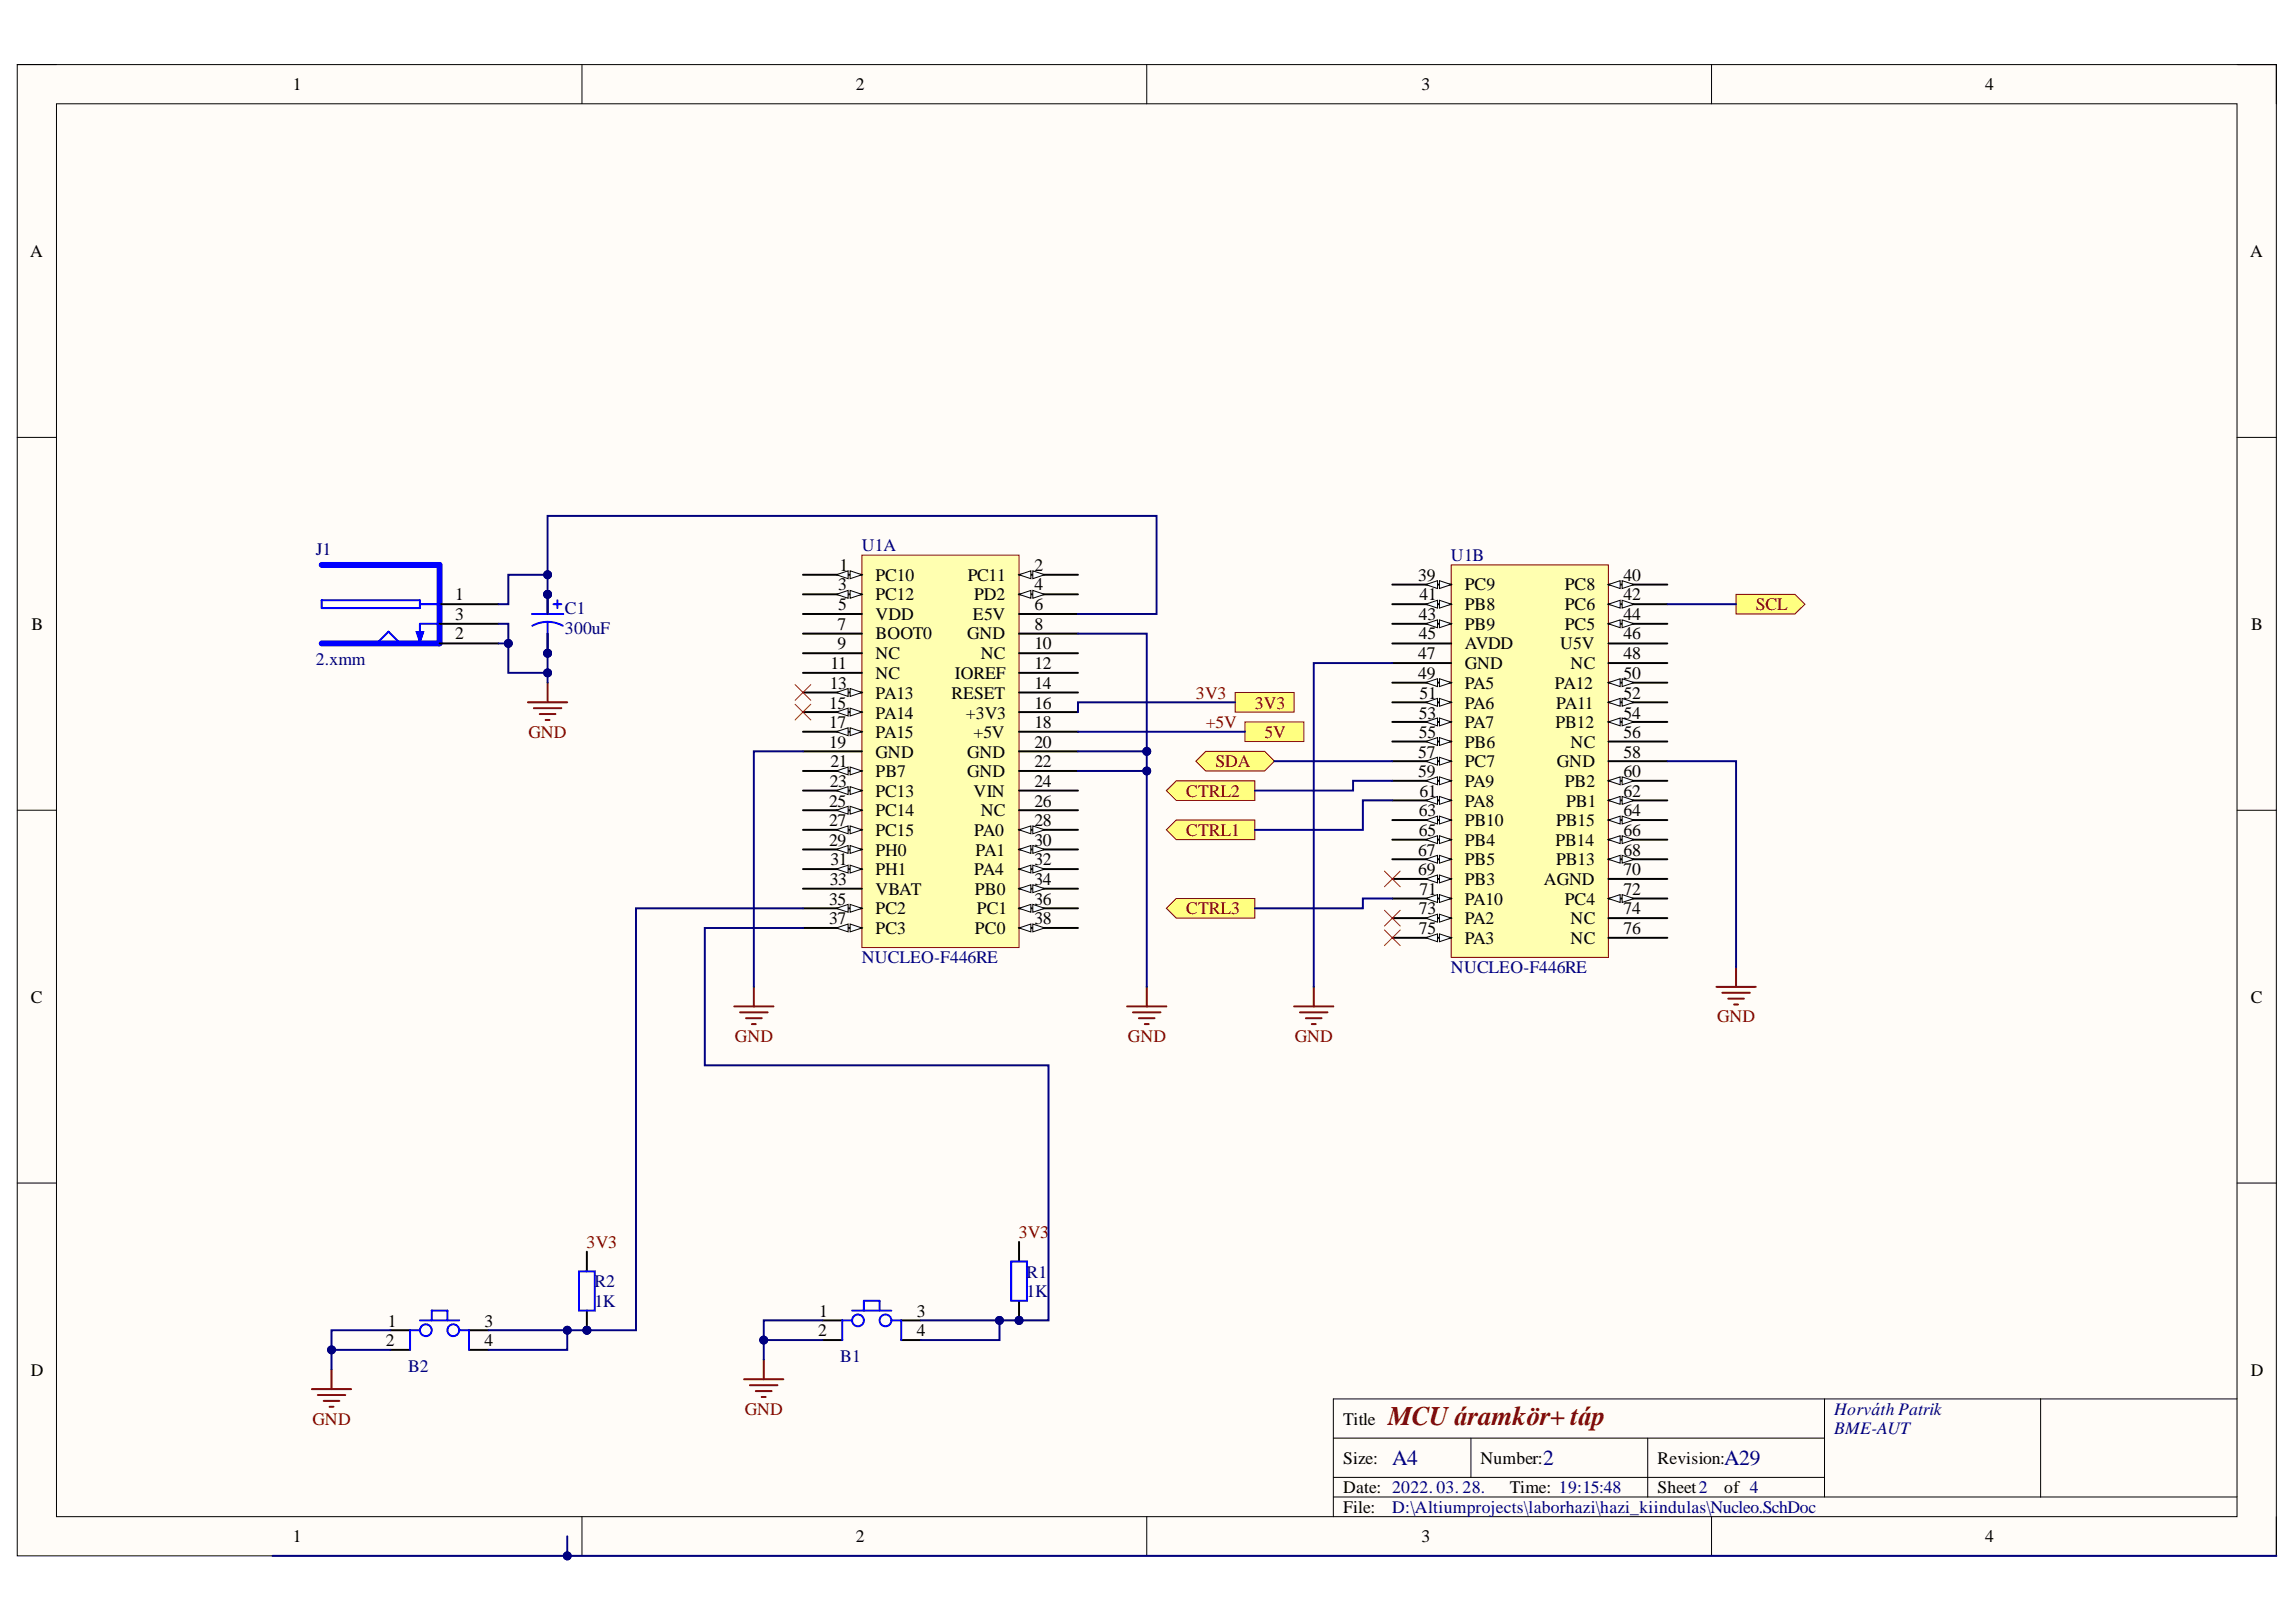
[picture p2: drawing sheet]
<svg xmlns="http://www.w3.org/2000/svg" width="297mm" height="210mm" viewBox="0 0 297 210" stroke-linecap="round" stroke-linejoin="round" font-family="sans-serif">
<defs><g id="words">
<text font-size="3.5" fill="#800000" x="179.6" y="184.4">MCU áramkör+ táp</text>
<g font-size="2.8" fill="#000080">
<text x="180.1" y="189.6">A4</text>
<text x="199.6" y="189.6">2</text>
<text x="223.1" y="189.6">A29</text>
</g>
<g font-size="2.3">
<text x="37.9" y="11.7">1</text>
<text x="110.7" y="11.7">2</text>
<text x="183.9" y="11.7">3</text>
<text x="256.8" y="11.7">4</text>
<text x="3.9" y="33.3">A</text>
<text x="291.1" y="33.3">A</text>
<text x="58.9" y="77.7">1</text>
<text x="108.5" y="76.4">3</text>
<text x="108.6" y="73.9">1</text>
<text x="113.3" y="75.1">PC10</text>
<text x="113.3" y="77.7">PC12</text>
<text x="125.2" y="75.1">PC11</text>
<text x="126" y="77.7">PD2</text>
<text x="133.8" y="73.9">2</text>
<text x="133.8" y="76.4">4</text>
<text x="183.5" y="75.1">39</text>
<text x="183.7" y="77.7">41</text>
<text x="189.5" y="76.4">PC9</text>
<text x="202.4" y="76.4">PC8</text>
<text x="210" y="75.1">40</text>
<text x="210" y="77.7">42</text>
<text x="4.1" y="81.5">B</text>
<text x="58.9" y="80.2">3</text>
<text x="58.9" y="82.8">2</text>
<text x="108.4" y="81.5">7</text>
<text x="108.5" y="78.9">5</text>
<text x="113.3" y="80.2">VDD</text>
<text x="113.3" y="82.8">BOOT0</text>
<text x="125.1" y="82.8">GND</text>
<text x="125.9" y="80.2">E5V</text>
<text x="133.8" y="78.9">6</text>
<text x="133.8" y="81.5">8</text>
<text x="183.6" y="80.2">43</text>
<text x="183.6" y="82.8">45</text>
<text x="189.5" y="78.9">PB8</text>
<text x="189.5" y="81.5">PB9</text>
<text x="202.4" y="78.9">PC6</text>
<text x="202.4" y="81.5">PC5</text>
<text x="210" y="80.2">44</text>
<text x="210" y="82.8">46</text>
<text x="291.3" y="81.5">B</text>
<text x="107.4" y="89.2">13</text>
<text x="107.4" y="86.6">11</text>
<text x="108.4" y="84">9</text>
<text x="113.3" y="85.3">NC</text>
<text x="113.3" y="87.8">NC</text>
<text x="123.5" y="87.8">IOREF</text>
<text x="126.9" y="85.3">NC</text>
<text x="133.8" y="84">10</text>
<text x="133.8" y="86.6">12</text>
<text x="133.8" y="89.2">14</text>
<text x="183.5" y="85.3">47</text>
<text x="183.5" y="87.8">49</text>
<text x="189.5" y="84">AVDD</text>
<text x="189.5" y="86.6">GND</text>
<text x="189.5" y="89.2">PA5</text>
<text x="201.2" y="89.2">PA12</text>
<text x="201.8" y="84">U5V</text>
<text x="203.2" y="86.6">NC</text>
<text x="210" y="85.3">48</text>
<text x="210" y="87.8">50</text>
<text x="107.3" y="91.7">15</text>
<text x="107.3" y="94.2">17</text>
<text x="113.3" y="90.4">PA13</text>
<text x="113.3" y="93">PA14</text>
<text x="113.3" y="95.5">PA15</text>
<text x="123.1" y="90.4">RESET</text>
<text x="124.9" y="93">+3V3</text>
<text x="126" y="95.5">+5V</text>
<text x="133.8" y="91.7">16</text>
<text x="133.8" y="94.2">18</text>
<text x="183.6" y="93">53</text>
<text x="183.6" y="95.5">55</text>
<text x="183.7" y="90.4">51</text>
<text x="189.5" y="91.7">PA6</text>
<text x="189.5" y="94.2">PA7</text>
<text x="201.3" y="94.2">PB12</text>
<text x="201.3" y="91.7">PA11</text>
<text x="210" y="90.4">52</text>
<text x="210" y="93">54</text>
<text x="210" y="95.5">56</text>
<text x="107.3" y="96.8">19</text>
<text x="107.4" y="101.9">23</text>
<text x="107.4" y="99.3">21</text>
<text x="113.3" y="98.1">GND</text>
<text x="113.3" y="100.6">PB7</text>
<text x="125.1" y="98.1">GND</text>
<text x="125.1" y="100.6">GND</text>
<text x="133.8" y="96.8">20</text>
<text x="133.8" y="99.3">22</text>
<text x="133.8" y="101.9">24</text>
<text x="183.5" y="98.1">57</text>
<text x="183.5" y="100.6">59</text>
<text x="189.5" y="96.8">PB6</text>
<text x="189.5" y="99.3">PC7</text>
<text x="189.5" y="101.9">PA9</text>
<text x="201.4" y="99.3">GND</text>
<text x="202.4" y="101.9">PB2</text>
<text x="203.2" y="96.8">NC</text>
<text x="210" y="98.1">58</text>
<text x="210" y="100.6">60</text>
<text x="107.3" y="104.4">25</text>
<text x="107.3" y="106.9">27</text>
<text x="113.3" y="103.1">PC13</text>
<text x="113.3" y="105.7">PC14</text>
<text x="126" y="103.1">VIN</text>
<text x="126.9" y="105.7">NC</text>
<text x="133.8" y="104.4">26</text>
<text x="133.8" y="106.9">28</text>
<text x="183.6" y="105.7">63</text>
<text x="183.7" y="103.1">61</text>
<text x="189.5" y="104.4">PA8</text>
<text x="189.5" y="106.9">PB10</text>
<text x="201.3" y="106.9">PB15</text>
<text x="202.6" y="104.4">PB1</text>
<text x="210" y="103.1">62</text>
<text x="210" y="105.7">64</text>
<text x="107.3" y="109.5">29</text>
<text x="107.4" y="112">31</text>
<text x="113.3" y="108.2">PC15</text>
<text x="113.3" y="110.7">PH0</text>
<text x="113.3" y="113.3">PH1</text>
<text x="126" y="108.2">PA0</text>
<text x="126" y="113.3">PA4</text>
<text x="126.2" y="110.7">PA1</text>
<text x="133.8" y="109.5">30</text>
<text x="133.8" y="112">32</text>
<text x="183.5" y="110.7">67</text>
<text x="183.5" y="113.3">69</text>
<text x="183.6" y="108.2">65</text>
<text x="189.5" y="109.5">PB4</text>
<text x="189.5" y="112">PB5</text>
<text x="201.3" y="109.5">PB14</text>
<text x="201.3" y="112">PB13</text>
<text x="210" y="108.2">66</text>
<text x="210" y="110.7">68</text>
<text x="210" y="113.3">70</text>
<text x="107.3" y="117.1">35</text>
<text x="107.3" y="119.6">37</text>
<text x="107.4" y="114.5">33</text>
<text x="113.3" y="115.8">VBAT</text>
<text x="113.3" y="118.3">PC2</text>
<text x="126.1" y="115.8">PB0</text>
<text x="126.4" y="118.3">PC1</text>
<text x="133.8" y="114.5">34</text>
<text x="133.8" y="117.1">36</text>
<text x="133.8" y="119.6">38</text>
<text x="183.6" y="118.3">73</text>
<text x="183.7" y="115.8">71</text>
<text x="189.5" y="114.5">PB3</text>
<text x="189.5" y="117.1">PA10</text>
<text x="189.5" y="119.6">PA2</text>
<text x="199.7" y="114.5">AGND</text>
<text x="202.4" y="117.1">PC4</text>
<text x="203.2" y="119.6">NC</text>
<text x="210" y="115.8">72</text>
<text x="210" y="118.3">74</text>
<text x="113.3" y="120.9">PC3</text>
<text x="126.1" y="120.9">PC0</text>
<text x="183.6" y="120.9">75</text>
<text x="189.5" y="122.1">PA3</text>
<text x="203.2" y="122.1">NC</text>
<text x="210" y="120.9">76</text>
<text x="4" y="129.7">C</text>
<text x="291.2" y="129.7">C</text>
<text x="50.2" y="171.7">1</text>
<text x="62.7" y="171.7">3</text>
<text x="105.8" y="172.9">2</text>
<text x="106" y="170.4">1</text>
<text x="118.6" y="170.4">3</text>
<text x="118.6" y="172.9">4</text>
<text x="4" y="178">D</text>
<text x="49.9" y="174.2">2</text>
<text x="62.7" y="174.2">4</text>
<text x="291.2" y="178">D</text>
<text x="173.8" y="184.4">Title</text>
<text x="173.8" y="189.4">Size:</text>
<text x="191.5" y="189.4">Number:</text>
<text x="214.4" y="189.4">Revision:</text>
<text x="173.8" y="193.2">Date: 2022. 03. 28.</text>
<text x="173.8" y="195.8">File:</text>
<text x="195.3" y="193.2">Time: 19:15:48</text>
<text x="214.4" y="193.2">Sheet2</text>
<text x="223.1" y="193.2">of 4</text>
<text x="37.9" y="199.6">1</text>
<text x="110.7" y="199.6">2</text>
<text x="183.9" y="199.6">3</text>
<text x="256.8" y="199.6">4</text>
</g>
<g font-size="2.3" fill="#000080">
<text x="40.9" y="71.8">J1</text>
<text x="111.5" y="71.3">U1A</text>
<text x="187.7" y="72.6">U1B</text>
<text x="73.1" y="82">300uF</text>
<text x="73.1" y="79.5">C1</text>
<text x="40.9" y="86">2.xmm</text>
<text x="111.5" y="124.7">NUCLEO-F446RE</text>
<text x="187.7" y="125.9">NUCLEO-F446RE</text>
<text x="76.9" y="166.6">R2</text>
<text x="132.8" y="167.9">1K</text>
<text x="132.8" y="165.3">R1</text>
<text x="76.9" y="169.1">1K</text>
<text x="52.8" y="177.5">B2</text>
<text x="108.7" y="176.2">B1</text>
<text x="237.3" y="183.1">Horváth Patrik</text>
<text x="237.3" y="185.6">BME-AUT</text>
<text x="180.1" y="195.8">D:\Altiumprojects\laborhazi\hazi_kiindulas\Nucleo.SchDoc</text>
</g>
<g font-size="2.3" fill="#800000">
<text x="227.1" y="78.9">SCL</text>
<text x="68.4" y="95.5">GND</text>
<text x="154.7" y="90.4">3V3</text>
<text x="156" y="94.2">+5V</text>
<text x="162.3" y="91.7">3V3</text>
<text x="163.6" y="95.5">5V</text>
<text x="157.3" y="99.3">SDA</text>
<text x="153.5" y="103.1">CTRL2</text>
<text x="153.5" y="108.2">CTRL1</text>
<text x="153.5" y="118.3">CTRL3</text>
<text x="95.1" y="134.8">GND</text>
<text x="145.9" y="134.8">GND</text>
<text x="167.5" y="134.8">GND</text>
<text x="222.1" y="132.3">GND</text>
<text x="75.9" y="161.5">3V3</text>
<text x="131.8" y="160.3">3V3</text>
<text x="40.4" y="184.4">GND</text>
<text x="96.4" y="183.1">GND</text>
</g>
</g></defs>
<path d="M2.2 8.4h292.3v192.9h-292.3z" fill-rule="evenodd" fill="#fffcf8"/>
<path d="M2.2 8.4h292.3v192.9h-292.3z" fill="none" stroke="#000" stroke-width=".13"/>
<path d="M7.3 13.4h282.1v182.9h-282.1z" fill-rule="evenodd" fill="#fffcf8"/>
<g fill="none" stroke="#000" stroke-width=".13">
<path d="M2.2 8.4h5.1M7.3 13.4h282.1v182.9h-282.1zM75.3 8.4v5M148.4 8.4v5M221.4 8.4v5M289.4 8.4h5.1v5M2.2 56.6h5.1M289.4 56.6h5.1M2.2 104.9h5.1M289.4 104.9h5.1M2.2 153.1h5.1M289.4 153.1h5.1"/>
<path d="M75.3 196.3v5M148.4 196.3v5M172.5 186.1h63.5M172.5 193.7h116.9M172.5 191.2h63.5M190.3 186.1v5.1M213.2 186.1v7.6M221.4 196.3v5M236 181v12.7M264 181v12.7M289.4 181h-116.9v15.3M294.5 196.3v5"/>
</g>
<path d="M111.5 71.8h20.3v50.8h-20.3z" fill-rule="evenodd" fill="#ffffb0"/>
<path d="M111.5 71.8h20.3v50.8h-20.3z" fill="none" stroke="#800000" stroke-width=".13"/>
<path d="M103.9 74.4h7.6" fill="none" stroke="#000" stroke-width=".25"/>
<path d="M110 73.9l1.5 .5-1.5 .5z" fill="#f8fcff"/>
<path d="M110 73.9l1.5 .5-1.5 .5z" fill="none" stroke="#000" stroke-width=".13"/>
<path d="M108.2 74.4l1.5-.5v1z" fill="#f8fcff"/>
<path d="M108.2 74.4l1.5-.5v1z" fill="none" stroke="#000" stroke-width=".13"/>
<path d="M103.9 76.9h7.6" fill="none" stroke="#000" stroke-width=".25"/>
<path d="M110 76.4l1.5 .5-1.5 .5z" fill="#f8fcff"/>
<path d="M110 76.4l1.5 .5-1.5 .5z" fill="none" stroke="#000" stroke-width=".13"/>
<path d="M108.2 76.9l1.5-.5v1z" fill="#f8fcff"/>
<path d="M108.2 76.9l1.5-.5v1z" fill="none" stroke="#000" stroke-width=".13"/>
<path d="M103.9 79.5h7.6M103.9 82h7.6M103.9 84.5h7.6M103.9 87.1h7.6M103.9 89.6h7.6" fill="none" stroke="#000" stroke-width=".25"/>
<path d="M110 89.1l1.5 .5-1.5 .5z" fill="#f8fcff"/>
<path d="M110 89.1l1.5 .5-1.5 .5z" fill="none" stroke="#000" stroke-width=".13"/>
<path d="M108.2 89.6l1.5-.5v1z" fill="#f8fcff"/>
<path d="M108.2 89.6l1.5-.5v1z" fill="none" stroke="#000" stroke-width=".13"/>
<path d="M103.9 92.2h7.6" fill="none" stroke="#000" stroke-width=".25"/>
<path d="M110 91.6l1.5 .6-1.5 .5z" fill="#f8fcff"/>
<path d="M110 91.6l1.5 .6-1.5 .5z" fill="none" stroke="#000" stroke-width=".13"/>
<path d="M108.2 92.2l1.5-.6v1.1z" fill="#f8fcff"/>
<path d="M108.2 92.2l1.5-.6v1.1z" fill="none" stroke="#000" stroke-width=".13"/>
<path d="M103.9 94.7h7.6" fill="none" stroke="#000" stroke-width=".25"/>
<path d="M110 94.2l1.5 .5-1.5 .5z" fill="#f8fcff"/>
<path d="M110 94.2l1.5 .5-1.5 .5z" fill="none" stroke="#000" stroke-width=".13"/>
<path d="M108.2 94.7l1.5-.5v1z" fill="#f8fcff"/>
<path d="M108.2 94.7l1.5-.5v1z" fill="none" stroke="#000" stroke-width=".13"/>
<path d="M103.9 97.2h7.6M103.9 99.8h7.6" fill="none" stroke="#000" stroke-width=".25"/>
<path d="M110 99.3l1.5 .5-1.5 .5z" fill="#f8fcff"/>
<path d="M110 99.3l1.5 .5-1.5 .5z" fill="none" stroke="#000" stroke-width=".13"/>
<path d="M108.2 99.8l1.5-.5v1z" fill="#f8fcff"/>
<path d="M108.2 99.8l1.5-.5v1z" fill="none" stroke="#000" stroke-width=".13"/>
<path d="M103.9 102.3h7.6" fill="none" stroke="#000" stroke-width=".25"/>
<path d="M110 101.8l1.5 .5-1.5 .5z" fill="#f8fcff"/>
<path d="M110 101.8l1.5 .5-1.5 .5z" fill="none" stroke="#000" stroke-width=".13"/>
<path d="M108.2 102.3l1.5-.5v1z" fill="#f8fcff"/>
<path d="M108.2 102.3l1.5-.5v1z" fill="none" stroke="#000" stroke-width=".13"/>
<path d="M103.9 104.9h7.6" fill="none" stroke="#000" stroke-width=".25"/>
<path d="M110 104.3l1.5 .6-1.5 .5z" fill="#f8fcff"/>
<path d="M110 104.3l1.5 .6-1.5 .5z" fill="none" stroke="#000" stroke-width=".13"/>
<path d="M108.2 104.9l1.5-.6v1.1z" fill="#f8fcff"/>
<path d="M108.2 104.9l1.5-.6v1.1z" fill="none" stroke="#000" stroke-width=".13"/>
<path d="M103.9 107.4h7.6" fill="none" stroke="#000" stroke-width=".25"/>
<path d="M110 106.9l1.5 .5-1.5 .5z" fill="#f8fcff"/>
<path d="M110 106.9l1.5 .5-1.5 .5z" fill="none" stroke="#000" stroke-width=".13"/>
<path d="M108.2 107.4l1.5-.5v1z" fill="#f8fcff"/>
<path d="M108.2 107.4l1.5-.5v1z" fill="none" stroke="#000" stroke-width=".13"/>
<path d="M103.9 109.9h7.6" fill="none" stroke="#000" stroke-width=".25"/>
<path d="M110 109.4l1.5 .5-1.5 .5z" fill="#f8fcff"/>
<path d="M110 109.4l1.5 .5-1.5 .5z" fill="none" stroke="#000" stroke-width=".13"/>
<path d="M108.2 109.9l1.5-.5v1z" fill="#f8fcff"/>
<path d="M108.2 109.9l1.5-.5v1z" fill="none" stroke="#000" stroke-width=".13"/>
<path d="M103.9 112.5h7.6" fill="none" stroke="#000" stroke-width=".25"/>
<path d="M110 112l1.5 .5-1.5 .5z" fill="#f8fcff"/>
<path d="M110 112l1.5 .5-1.5 .5z" fill="none" stroke="#000" stroke-width=".13"/>
<path d="M108.2 112.5l1.5-.5v1z" fill="#f8fcff"/>
<path d="M108.2 112.5l1.5-.5v1z" fill="none" stroke="#000" stroke-width=".13"/>
<path d="M103.9 115h7.6M103.9 117.5h7.6" fill="none" stroke="#000" stroke-width=".25"/>
<path d="M110 117l1.5 .5-1.5 .6z" fill="#f8fcff"/>
<path d="M110 117l1.5 .5-1.5 .6z" fill="none" stroke="#000" stroke-width=".13"/>
<path d="M108.2 117.5l1.5-.5v1.1z" fill="#f8fcff"/>
<path d="M108.2 117.5l1.5-.5v1.1z" fill="none" stroke="#000" stroke-width=".13"/>
<path d="M103.9 120.1h7.6" fill="none" stroke="#000" stroke-width=".25"/>
<path d="M110 119.6l1.5 .5-1.5 .5z" fill="#f8fcff"/>
<path d="M110 119.6l1.5 .5-1.5 .5z" fill="none" stroke="#000" stroke-width=".13"/>
<path d="M108.2 120.1l1.5-.5v1z" fill="#f8fcff"/>
<path d="M108.2 120.1l1.5-.5v1z" fill="none" stroke="#000" stroke-width=".13"/>
<path d="M131.8 74.4h7.7" fill="none" stroke="#000" stroke-width=".25"/>
<path d="M131.8 74.4l1.6-.5v1z" fill="#f8fcff"/>
<path d="M131.8 74.4l1.6-.5v1z" fill="none" stroke="#000" stroke-width=".13"/>
<path d="M133.6 73.9l1.5 .5-1.5 .5z" fill="#f8fcff"/>
<path d="M133.6 73.9l1.5 .5-1.5 .5z" fill="none" stroke="#000" stroke-width=".13"/>
<path d="M131.8 76.9h7.7" fill="none" stroke="#000" stroke-width=".25"/>
<path d="M131.8 76.9l1.6-.5v1z" fill="#f8fcff"/>
<path d="M131.8 76.9l1.6-.5v1z" fill="none" stroke="#000" stroke-width=".13"/>
<path d="M133.6 76.4l1.5 .5-1.5 .5z" fill="#f8fcff"/>
<path d="M133.6 76.4l1.5 .5-1.5 .5z" fill="none" stroke="#000" stroke-width=".13"/>
<path d="M131.8 79.5h7.7M131.8 82h7.7M131.8 84.5h7.7M131.8 87.1h7.7M131.8 89.6h7.7M131.8 92.2h7.7M131.8 94.7h7.7M131.8 97.2h7.7M131.8 99.8h7.7M131.8 102.3h7.7M131.8 104.9h7.7M131.8 107.4h7.7" fill="none" stroke="#000" stroke-width=".25"/>
<path d="M131.8 107.4l1.6-.5v1z" fill="#f8fcff"/>
<path d="M131.8 107.4l1.6-.5v1z" fill="none" stroke="#000" stroke-width=".13"/>
<path d="M133.6 106.9l1.5 .5-1.5 .5z" fill="#f8fcff"/>
<path d="M133.6 106.9l1.5 .5-1.5 .5z" fill="none" stroke="#000" stroke-width=".13"/>
<path d="M131.8 109.9h7.7" fill="none" stroke="#000" stroke-width=".25"/>
<path d="M131.8 109.9l1.6-.5v1z" fill="#f8fcff"/>
<path d="M131.8 109.9l1.6-.5v1z" fill="none" stroke="#000" stroke-width=".13"/>
<path d="M133.6 109.4l1.5 .5-1.5 .5z" fill="#f8fcff"/>
<path d="M133.6 109.4l1.5 .5-1.5 .5z" fill="none" stroke="#000" stroke-width=".13"/>
<path d="M131.8 112.5h7.7" fill="none" stroke="#000" stroke-width=".25"/>
<path d="M131.8 112.5l1.6-.5v1z" fill="#f8fcff"/>
<path d="M131.8 112.5l1.6-.5v1z" fill="none" stroke="#000" stroke-width=".13"/>
<path d="M133.6 112l1.5 .5-1.5 .5z" fill="#f8fcff"/>
<path d="M133.6 112l1.5 .5-1.5 .5z" fill="none" stroke="#000" stroke-width=".13"/>
<path d="M131.8 115h7.7" fill="none" stroke="#000" stroke-width=".25"/>
<path d="M131.8 115l1.6-.5v1z" fill="#f8fcff"/>
<path d="M131.8 115l1.6-.5v1z" fill="none" stroke="#000" stroke-width=".13"/>
<path d="M133.6 114.5l1.5 .5-1.5 .5z" fill="#f8fcff"/>
<path d="M133.6 114.5l1.5 .5-1.5 .5z" fill="none" stroke="#000" stroke-width=".13"/>
<path d="M131.8 117.5h7.7" fill="none" stroke="#000" stroke-width=".25"/>
<path d="M131.8 117.5l1.6-.5v1.1z" fill="#f8fcff"/>
<path d="M131.8 117.5l1.6-.5v1.1z" fill="none" stroke="#000" stroke-width=".13"/>
<path d="M133.6 117l1.5 .5-1.5 .6z" fill="#f8fcff"/>
<path d="M133.6 117l1.5 .5-1.5 .6z" fill="none" stroke="#000" stroke-width=".13"/>
<path d="M131.8 120.1h7.7" fill="none" stroke="#000" stroke-width=".25"/>
<path d="M131.8 120.1l1.6-.5v1z" fill="#f8fcff"/>
<path d="M131.8 120.1l1.6-.5v1z" fill="none" stroke="#000" stroke-width=".13"/>
<path d="M133.6 119.6l1.5 .5-1.5 .5z" fill="#f8fcff"/>
<path d="M133.6 119.6l1.5 .5-1.5 .5z" fill="none" stroke="#000" stroke-width=".13"/>
<path d="M187.7 73.1h20.4v50.8h-20.4z" fill-rule="evenodd" fill="#ffffb0"/>
<path d="M187.7 73.1h20.4v50.8h-20.4z" fill="none" stroke="#800000" stroke-width=".13"/>
<path d="M180.1 75.7h7.6" fill="none" stroke="#000" stroke-width=".25"/>
<path d="M186.2 75.1l1.5 .6-1.5 .5z" fill="#f8fcff"/>
<path d="M186.2 75.1l1.5 .6-1.5 .5z" fill="none" stroke="#000" stroke-width=".13"/>
<path d="M184.4 75.7l1.6-.6v1.1z" fill="#f8fcff"/>
<path d="M184.4 75.7l1.6-.6v1.1z" fill="none" stroke="#000" stroke-width=".13"/>
<path d="M180.1 78.2h7.6" fill="none" stroke="#000" stroke-width=".25"/>
<path d="M186.2 77.7l1.5 .5-1.5 .5z" fill="#f8fcff"/>
<path d="M186.2 77.7l1.5 .5-1.5 .5z" fill="none" stroke="#000" stroke-width=".13"/>
<path d="M184.4 78.2l1.6-.5v1z" fill="#f8fcff"/>
<path d="M184.4 78.2l1.6-.5v1z" fill="none" stroke="#000" stroke-width=".13"/>
<path d="M180.1 80.7h7.6" fill="none" stroke="#000" stroke-width=".25"/>
<path d="M186.2 80.2l1.5 .5-1.5 .5z" fill="#f8fcff"/>
<path d="M186.2 80.2l1.5 .5-1.5 .5z" fill="none" stroke="#000" stroke-width=".13"/>
<path d="M184.4 80.7l1.6-.5v1z" fill="#f8fcff"/>
<path d="M184.4 80.7l1.6-.5v1z" fill="none" stroke="#000" stroke-width=".13"/>
<path d="M180.1 83.3h7.6M180.1 85.8h7.6M180.1 88.3h7.6" fill="none" stroke="#000" stroke-width=".25"/>
<path d="M186.2 87.8l1.5 .5-1.5 .5z" fill="#f8fcff"/>
<path d="M186.2 87.8l1.5 .5-1.5 .5z" fill="none" stroke="#000" stroke-width=".13"/>
<path d="M184.4 88.3l1.6-.5v1z" fill="#f8fcff"/>
<path d="M184.4 88.3l1.6-.5v1z" fill="none" stroke="#000" stroke-width=".13"/>
<path d="M180.1 90.9h7.6" fill="none" stroke="#000" stroke-width=".25"/>
<path d="M186.2 90.4l1.5 .5-1.5 .5z" fill="#f8fcff"/>
<path d="M186.2 90.4l1.5 .5-1.5 .5z" fill="none" stroke="#000" stroke-width=".13"/>
<path d="M184.4 90.9l1.6-.5v1z" fill="#f8fcff"/>
<path d="M184.4 90.9l1.6-.5v1z" fill="none" stroke="#000" stroke-width=".13"/>
<path d="M180.1 93.4h7.6" fill="none" stroke="#000" stroke-width=".25"/>
<path d="M186.2 92.9l1.5 .5-1.5 .5z" fill="#f8fcff"/>
<path d="M186.2 92.9l1.5 .5-1.5 .5z" fill="none" stroke="#000" stroke-width=".13"/>
<path d="M184.4 93.4l1.6-.5v1z" fill="#f8fcff"/>
<path d="M184.4 93.4l1.6-.5v1z" fill="none" stroke="#000" stroke-width=".13"/>
<path d="M180.1 96h7.6" fill="none" stroke="#000" stroke-width=".25"/>
<path d="M186.2 95.5l1.5 .5-1.5 .5z" fill="#f8fcff"/>
<path d="M186.2 95.5l1.5 .5-1.5 .5z" fill="none" stroke="#000" stroke-width=".13"/>
<path d="M184.4 96l1.6-.5v1z" fill="#f8fcff"/>
<path d="M184.4 96l1.6-.5v1z" fill="none" stroke="#000" stroke-width=".13"/>
<path d="M180.1 98.5h7.6" fill="none" stroke="#000" stroke-width=".25"/>
<path d="M186.2 98l1.5 .5-1.5 .5z" fill="#f8fcff"/>
<path d="M186.2 98l1.5 .5-1.5 .5z" fill="none" stroke="#000" stroke-width=".13"/>
<path d="M184.4 98.5l1.6-.5v1z" fill="#f8fcff"/>
<path d="M184.4 98.5l1.6-.5v1z" fill="none" stroke="#000" stroke-width=".13"/>
<path d="M180.1 101h7.6" fill="none" stroke="#000" stroke-width=".25"/>
<path d="M186.2 100.5l1.5 .5-1.5 .5z" fill="#f8fcff"/>
<path d="M186.2 100.5l1.5 .5-1.5 .5z" fill="none" stroke="#000" stroke-width=".13"/>
<path d="M184.4 101l1.6-.5v1z" fill="#f8fcff"/>
<path d="M184.4 101l1.6-.5v1z" fill="none" stroke="#000" stroke-width=".13"/>
<path d="M180.1 103.6h7.6" fill="none" stroke="#000" stroke-width=".25"/>
<path d="M186.2 103.1l1.5 .5-1.5 .5z" fill="#f8fcff"/>
<path d="M186.2 103.1l1.5 .5-1.5 .5z" fill="none" stroke="#000" stroke-width=".13"/>
<path d="M184.4 103.6l1.6-.5v1z" fill="#f8fcff"/>
<path d="M184.4 103.6l1.6-.5v1z" fill="none" stroke="#000" stroke-width=".13"/>
<path d="M180.1 106.1h7.6" fill="none" stroke="#000" stroke-width=".25"/>
<path d="M186.2 105.6l1.5 .5-1.5 .5z" fill="#f8fcff"/>
<path d="M186.2 105.6l1.5 .5-1.5 .5z" fill="none" stroke="#000" stroke-width=".13"/>
<path d="M184.4 106.1l1.6-.5v1z" fill="#f8fcff"/>
<path d="M184.4 106.1l1.6-.5v1z" fill="none" stroke="#000" stroke-width=".13"/>
<path d="M180.1 108.7h7.6" fill="none" stroke="#000" stroke-width=".25"/>
<path d="M186.2 108.2l1.5 .5-1.5 .5z" fill="#f8fcff"/>
<path d="M186.2 108.2l1.5 .5-1.5 .5z" fill="none" stroke="#000" stroke-width=".13"/>
<path d="M184.4 108.7l1.6-.5v1z" fill="#f8fcff"/>
<path d="M184.4 108.7l1.6-.5v1z" fill="none" stroke="#000" stroke-width=".13"/>
<path d="M180.1 111.2h7.6" fill="none" stroke="#000" stroke-width=".25"/>
<path d="M186.2 110.7l1.5 .5-1.5 .5z" fill="#f8fcff"/>
<path d="M186.2 110.7l1.5 .5-1.5 .5z" fill="none" stroke="#000" stroke-width=".13"/>
<path d="M184.4 111.2l1.6-.5v1z" fill="#f8fcff"/>
<path d="M184.4 111.2l1.6-.5v1z" fill="none" stroke="#000" stroke-width=".13"/>
<path d="M180.1 113.7h7.6" fill="none" stroke="#000" stroke-width=".25"/>
<path d="M186.2 113.2l1.5 .5-1.5 .5z" fill="#f8fcff"/>
<path d="M186.2 113.2l1.5 .5-1.5 .5z" fill="none" stroke="#000" stroke-width=".13"/>
<path d="M184.4 113.7l1.6-.5v1z" fill="#f8fcff"/>
<path d="M184.4 113.7l1.6-.5v1z" fill="none" stroke="#000" stroke-width=".13"/>
<path d="M180.1 116.3h7.6" fill="none" stroke="#000" stroke-width=".25"/>
<path d="M186.2 115.8l1.5 .5-1.5 .5z" fill="#f8fcff"/>
<path d="M186.2 115.8l1.5 .5-1.5 .5z" fill="none" stroke="#000" stroke-width=".13"/>
<path d="M184.4 116.3l1.6-.5v1z" fill="#f8fcff"/>
<path d="M184.4 116.3l1.6-.5v1z" fill="none" stroke="#000" stroke-width=".13"/>
<path d="M180.1 118.8h7.6" fill="none" stroke="#000" stroke-width=".25"/>
<path d="M186.2 118.3l1.5 .5-1.5 .5z" fill="#f8fcff"/>
<path d="M186.2 118.3l1.5 .5-1.5 .5z" fill="none" stroke="#000" stroke-width=".13"/>
<path d="M184.4 118.8l1.6-.5v1z" fill="#f8fcff"/>
<path d="M184.4 118.8l1.6-.5v1z" fill="none" stroke="#000" stroke-width=".13"/>
<path d="M180.1 121.4h7.6" fill="none" stroke="#000" stroke-width=".25"/>
<path d="M186.2 120.9l1.5 .5-1.5 .5z" fill="#f8fcff"/>
<path d="M186.2 120.9l1.5 .5-1.5 .5z" fill="none" stroke="#000" stroke-width=".13"/>
<path d="M184.4 121.4l1.6-.5v1z" fill="#f8fcff"/>
<path d="M184.4 121.4l1.6-.5v1z" fill="none" stroke="#000" stroke-width=".13"/>
<path d="M208.1 75.7h7.6" fill="none" stroke="#000" stroke-width=".25"/>
<path d="M208.1 75.7l1.5-.6v1.1z" fill="#f8fcff"/>
<path d="M208.1 75.7l1.5-.6v1.1z" fill="none" stroke="#000" stroke-width=".13"/>
<path d="M209.9 75.1l1.5 .6-1.5 .5z" fill="#f8fcff"/>
<path d="M209.9 75.1l1.5 .6-1.5 .5z" fill="none" stroke="#000" stroke-width=".13"/>
<path d="M208.1 78.2h7.6" fill="none" stroke="#000" stroke-width=".25"/>
<path d="M208.1 78.2l1.5-.5v1z" fill="#f8fcff"/>
<path d="M208.1 78.2l1.5-.5v1z" fill="none" stroke="#000" stroke-width=".13"/>
<path d="M209.9 77.7l1.5 .5-1.5 .5z" fill="#f8fcff"/>
<path d="M209.9 77.7l1.5 .5-1.5 .5z" fill="none" stroke="#000" stroke-width=".13"/>
<path d="M208.1 80.7h7.6" fill="none" stroke="#000" stroke-width=".25"/>
<path d="M208.1 80.7l1.5-.5v1z" fill="#f8fcff"/>
<path d="M208.1 80.7l1.5-.5v1z" fill="none" stroke="#000" stroke-width=".13"/>
<path d="M209.9 80.2l1.5 .5-1.5 .5z" fill="#f8fcff"/>
<path d="M209.9 80.2l1.5 .5-1.5 .5z" fill="none" stroke="#000" stroke-width=".13"/>
<path d="M208.1 83.3h7.6M208.1 85.8h7.6M208.1 88.3h7.6" fill="none" stroke="#000" stroke-width=".25"/>
<path d="M208.1 88.3l1.5-.5v1z" fill="#f8fcff"/>
<path d="M208.1 88.3l1.5-.5v1z" fill="none" stroke="#000" stroke-width=".13"/>
<path d="M209.9 87.8l1.5 .5-1.5 .5z" fill="#f8fcff"/>
<path d="M209.9 87.8l1.5 .5-1.5 .5z" fill="none" stroke="#000" stroke-width=".13"/>
<path d="M208.1 90.9h7.6" fill="none" stroke="#000" stroke-width=".25"/>
<path d="M208.1 90.9l1.5-.5v1z" fill="#f8fcff"/>
<path d="M208.1 90.9l1.5-.5v1z" fill="none" stroke="#000" stroke-width=".13"/>
<path d="M209.9 90.4l1.5 .5-1.5 .5z" fill="#f8fcff"/>
<path d="M209.9 90.4l1.5 .5-1.5 .5z" fill="none" stroke="#000" stroke-width=".13"/>
<path d="M208.1 93.4h7.6" fill="none" stroke="#000" stroke-width=".25"/>
<path d="M208.1 93.4l1.5-.5v1z" fill="#f8fcff"/>
<path d="M208.1 93.4l1.5-.5v1z" fill="none" stroke="#000" stroke-width=".13"/>
<path d="M209.9 92.9l1.5 .5-1.5 .5z" fill="#f8fcff"/>
<path d="M209.9 92.9l1.5 .5-1.5 .5z" fill="none" stroke="#000" stroke-width=".13"/>
<path d="M208.1 96h7.6M208.1 98.5h7.6M208.1 101h7.6" fill="none" stroke="#000" stroke-width=".25"/>
<path d="M208.1 101l1.5-.5v1z" fill="#f8fcff"/>
<path d="M208.1 101l1.5-.5v1z" fill="none" stroke="#000" stroke-width=".13"/>
<path d="M209.9 100.5l1.5 .5-1.5 .5z" fill="#f8fcff"/>
<path d="M209.9 100.5l1.5 .5-1.5 .5z" fill="none" stroke="#000" stroke-width=".13"/>
<path d="M208.1 103.6h7.6" fill="none" stroke="#000" stroke-width=".25"/>
<path d="M208.1 103.6l1.5-.5v1z" fill="#f8fcff"/>
<path d="M208.1 103.6l1.5-.5v1z" fill="none" stroke="#000" stroke-width=".13"/>
<path d="M209.9 103.1l1.5 .5-1.5 .5z" fill="#f8fcff"/>
<path d="M209.9 103.1l1.5 .5-1.5 .5z" fill="none" stroke="#000" stroke-width=".13"/>
<path d="M208.1 106.1h7.6" fill="none" stroke="#000" stroke-width=".25"/>
<path d="M208.1 106.1l1.5-.5v1z" fill="#f8fcff"/>
<path d="M208.1 106.1l1.5-.5v1z" fill="none" stroke="#000" stroke-width=".13"/>
<path d="M209.9 105.6l1.5 .5-1.5 .5z" fill="#f8fcff"/>
<path d="M209.9 105.6l1.5 .5-1.5 .5z" fill="none" stroke="#000" stroke-width=".13"/>
<path d="M208.1 108.7h7.6" fill="none" stroke="#000" stroke-width=".25"/>
<path d="M208.1 108.7l1.5-.5v1z" fill="#f8fcff"/>
<path d="M208.1 108.7l1.5-.5v1z" fill="none" stroke="#000" stroke-width=".13"/>
<path d="M209.9 108.2l1.5 .5-1.5 .5z" fill="#f8fcff"/>
<path d="M209.9 108.2l1.5 .5-1.5 .5z" fill="none" stroke="#000" stroke-width=".13"/>
<path d="M208.1 111.2h7.6" fill="none" stroke="#000" stroke-width=".25"/>
<path d="M208.1 111.2l1.5-.5v1z" fill="#f8fcff"/>
<path d="M208.1 111.2l1.5-.5v1z" fill="none" stroke="#000" stroke-width=".13"/>
<path d="M209.9 110.7l1.5 .5-1.5 .5z" fill="#f8fcff"/>
<path d="M209.9 110.7l1.5 .5-1.5 .5z" fill="none" stroke="#000" stroke-width=".13"/>
<path d="M208.1 113.7h7.6M208.1 116.3h7.6" fill="none" stroke="#000" stroke-width=".25"/>
<path d="M208.1 116.3l1.5-.5v1z" fill="#f8fcff"/>
<path d="M208.1 116.3l1.5-.5v1z" fill="none" stroke="#000" stroke-width=".13"/>
<path d="M209.9 115.8l1.5 .5-1.5 .5z" fill="#f8fcff"/>
<path d="M209.9 115.8l1.5 .5-1.5 .5z" fill="none" stroke="#000" stroke-width=".13"/>
<path d="M208.1 118.8h7.6M208.1 121.4h7.6M106.4 170.9h2.6M106.4 173.4h2.6M116.6 170.9h2.5M116.6 173.4h2.5" fill="none" stroke="#000" stroke-width=".25"/>
<path d="M102.9 88.6l2 2M102.9 91.1l2 2.1M104.9 88.6l-2 2M104.9 91.1l-2 2.1M179.1 117.8l2 2M179.1 112.7l2 2.1M181.1 117.8l-2 2M181.1 112.7l-2 2.1M179.1 120.3l2 2.1M181.1 120.3l-2 2.1" fill="none" stroke="#f00" stroke-width=".13"/>
<g fill="none" stroke="#00f" stroke-width=".25">
<path d="M110.2 169.6h5.1M110.2 170.9h-1.2v2.5M111.8 169.6v-1.3h2v1.3M115.3 170.9h1.3v2.5"/>
<circle cx="111" cy="170.9" r=".76"/>
<circle cx="114.6" cy="170.9" r=".76"/>
</g>
<g fill="none" stroke="#800000" stroke-width=".25">
<path d="M95 130.2h5.1M95.8 131h3.5M96.5 131.8h2M97.3 132.5h.5M97.5 127.7v2.5M145.8 130.2h5.1M146.6 131h3.5M147.3 131.8h2.1M148.1 132.5h.5M148.4 127.7v2.5M167.4 130.2h5.1M168.2 131h3.5"/>
<path d="M168.9 131.8h2.1M169.7 132.5h.5M170 127.7v2.5M222.1 127.7h5M222.8 128.5h3.6M223.6 129.2h2M224.3 130h.6M224.6 125.2v2.5M96.3 178.5h5M97 179.3h3.6M98.8 176v2.5M97.8 180h2"/>
<path d="M98.5 180.8h.6"/>
</g>
<path d="M154.7 98.5l1.3-1.3h7.6l1.3 1.3-1.3 1.3h-7.6z" fill-rule="evenodd" fill="#ffff80"/>
<path d="M154.7 98.5l1.3-1.3h7.6l1.3 1.3-1.3 1.3h-7.6z" fill="none" stroke="#800000" stroke-width=".13"/>
<path d="M224.6 76.9h7.6l1.3 1.3-1.3 1.3h-7.6z" fill-rule="evenodd" fill="#ffff80"/>
<path d="M224.6 76.9h7.6l1.3 1.3-1.3 1.3h-7.6z" fill="none" stroke="#800000" stroke-width=".13"/>
<path d="M159.8 89.6h7.6v2.6h-7.6z" fill-rule="evenodd" fill="#ffff80"/>
<path d="M159.8 89.6h7.6v2.6h-7.6z" fill="none" stroke="#800000" stroke-width=".13"/>
<path d="M50.5 172.1h2.6M50.5 174.7h2.6M60.7 172.1h2.5M60.7 174.7h2.5" fill="none" stroke="#000" stroke-width=".25"/>
<g fill="none" stroke="#00f" stroke-width=".25">
<path d="M53.1 172.1v2.6M53.1 172.1h1.2M54.3 170.9h5.1M55.8 170.9v-1.3h2.1v1.3M59.4 172.1h1.3M60.7 172.1v2.6"/>
<circle cx="55.1" cy="172.1" r=".76"/>
<circle cx="58.6" cy="172.1" r=".76"/>
</g>
<path d="M40.4 179.8h5M42.9 177.2v2.6M41.1 180.5h3.6M41.9 181.3h2M42.6 182.1h.5" fill="none" stroke="#800000" stroke-width=".25"/>
<circle cx="131.8" cy="170.9" r=".51" fill="#000080"/>
<circle cx="131.8" cy="170.9" r=".51" fill="none" stroke="#000080" stroke-width=".13"/>
<path d="M131.8 160.7v2.6M131.8 168.3v2.6" fill="none" stroke="#000" stroke-width=".25"/>
<circle cx="131.8" cy="170.9" r=".51" fill="#000080"/>
<circle cx="131.8" cy="170.9" r=".51" fill="none" stroke="#000080" stroke-width=".13"/>
<path d="M130.8 163.3h2.1v5h-2.1z" fill="none" stroke="#00f" stroke-width=".25"/>
<circle cx="75.9" cy="172.1" r=".51" fill="#000080"/>
<circle cx="75.9" cy="172.1" r=".51" fill="none" stroke="#000080" stroke-width=".13"/>
<path d="M75.9 162v2.5M75.9 169.6v2.5" fill="none" stroke="#000" stroke-width=".25"/>
<circle cx="75.9" cy="172.1" r=".51" fill="#000080"/>
<circle cx="75.9" cy="172.1" r=".51" fill="none" stroke="#000080" stroke-width=".13"/>
<path d="M48.7 83.3l1.6-1.6 1.5 1.6M56.9 80.7h-2.6v2.1M74.9 164.5h2v5.1h-2z" fill="none" stroke="#00f" stroke-width=".25"/>
<path d="M53.8 81.7h1l-.5 1.6z" fill="#00f"/>
<path d="M53.8 81.7h1l-.5 1.6z" fill="none" stroke="#00f" stroke-width=".13"/>
<path d="M41.6 73.1h15.3v10.2h-15.3" fill="none" stroke="#00f" stroke-width=".76"/>
<path d="M56.9 78.2h7.6M56.9 80.7h7.6M56.9 83.3h7.6" fill="none" stroke="#000" stroke-width=".25"/>
<path d="M41.6 77.7h12.7v1h-12.7zM54.3 78.2h2.6" fill="none" stroke="#00f" stroke-width=".25"/>
<path d="M68.3 90.9h5.1M69.1 91.6h3.5M69.8 92.4h2.1M70.6 93.2h.5M70.8 88.3v2.6" fill="none" stroke="#800000" stroke-width=".25"/>
<path d="M161.1 93.4h7.6v2.6h-7.6z" fill-rule="evenodd" fill="#ffff80"/>
<path d="M161.1 93.4h7.6v2.6h-7.6z" fill="none" stroke="#800000" stroke-width=".13"/>
<path d="M150.9 107.4l1.3-1.3h10.1v2.6h-10.1z" fill-rule="evenodd" fill="#ffff80"/>
<path d="M150.9 107.4l1.3-1.3h10.1v2.6h-10.1z" fill="none" stroke="#800000" stroke-width=".13"/>
<path d="M150.9 102.3l1.3-1.3h10.1v2.6h-10.1z" fill-rule="evenodd" fill="#ffff80"/>
<path d="M150.9 102.3l1.3-1.3h10.1v2.6h-10.1z" fill="none" stroke="#800000" stroke-width=".13"/>
<path d="M150.9 117.5l1.3-1.2h10.1v2.5h-10.1z" fill-rule="evenodd" fill="#ffff80"/>
<path d="M150.9 117.5l1.3-1.2h10.1v2.5h-10.1z" fill="none" stroke="#800000" stroke-width=".13"/>
<path d="M106.4 173.4h-7.6v2.6" fill="none" stroke="#000080" stroke-width=".25"/>
<circle cx="98.8" cy="173.4" r=".51" fill="#000080"/>
<circle cx="98.8" cy="173.4" r=".51" fill="none" stroke="#000080" stroke-width=".13"/>
<path d="M35.3 201.3h259.2" fill="none" stroke="#000080" stroke-width=".25"/>
<circle cx="73.4" cy="201.3" r=".51" fill="#000080"/>
<circle cx="73.4" cy="201.3" r=".51" fill="none" stroke="#000080" stroke-width=".13"/>
<path d="M73.4 198.8v2.5" fill="none" stroke="#000080" stroke-width=".25"/>
<circle cx="73.4" cy="201.3" r=".51" fill="#000080"/>
<circle cx="73.4" cy="201.3" r=".51" fill="none" stroke="#000080" stroke-width=".13"/>
<path d="M106.4 170.9h-7.6v2.5" fill="none" stroke="#000080" stroke-width=".25"/>
<circle cx="98.8" cy="173.4" r=".51" fill="#000080"/>
<circle cx="98.8" cy="173.4" r=".51" fill="none" stroke="#000080" stroke-width=".13"/>
<path d="M139.5 82h8.9v45.7M180.1 85.8h-10.1v41.9M215.7 98.5h8.9v26.7" fill="none" stroke="#000080" stroke-width=".25"/>
<circle cx="148.4" cy="97.2" r=".51" fill="#000080"/>
<circle cx="148.4" cy="97.2" r=".51" fill="none" stroke="#000080" stroke-width=".13"/>
<circle cx="148.4" cy="99.8" r=".51" fill="#000080"/>
<circle cx="148.4" cy="99.8" r=".51" fill="none" stroke="#000080" stroke-width=".13"/>
<path d="M139.5 99.8h8.9" fill="none" stroke="#000080" stroke-width=".25"/>
<circle cx="148.4" cy="99.8" r=".51" fill="#000080"/>
<circle cx="148.4" cy="99.8" r=".51" fill="none" stroke="#000080" stroke-width=".13"/>
<path d="M139.5 97.2h8.9" fill="none" stroke="#000080" stroke-width=".25"/>
<circle cx="148.4" cy="97.2" r=".51" fill="#000080"/>
<circle cx="148.4" cy="97.2" r=".51" fill="none" stroke="#000080" stroke-width=".13"/>
<path d="M103.9 97.2h-6.4v30.5M119.1 170.9h10.2" fill="none" stroke="#000080" stroke-width=".25"/>
<circle cx="129.3" cy="170.9" r=".51" fill="#000080"/>
<circle cx="129.3" cy="170.9" r=".51" fill="none" stroke="#000080" stroke-width=".13"/>
<path d="M50.5 174.7h-7.6v2.5" fill="none" stroke="#000080" stroke-width=".25"/>
<circle cx="42.9" cy="174.7" r=".51" fill="#000080"/>
<circle cx="42.9" cy="174.7" r=".51" fill="none" stroke="#000080" stroke-width=".13"/>
<path d="M50.5 172.1h-7.6v2.6" fill="none" stroke="#000080" stroke-width=".25"/>
<circle cx="42.9" cy="174.7" r=".51" fill="#000080"/>
<circle cx="42.9" cy="174.7" r=".51" fill="none" stroke="#000080" stroke-width=".13"/>
<path d="M63.2 172.1h10.2" fill="none" stroke="#000080" stroke-width=".25"/>
<circle cx="73.4" cy="172.1" r=".51" fill="#000080"/>
<circle cx="73.4" cy="172.1" r=".51" fill="none" stroke="#000080" stroke-width=".13"/>
<path d="M215.7 78.2h8.9M139.5 94.7h21.6M159.8 90.9h-20.3v1.3M164.9 98.5h15.2M103.9 117.5h-21.6v54.6h-8.9v2.6h-10.2M180.1 116.3h-3.8v1.2h-14M180.1 103.6h-3.8v3.8h-14M180.1 101h-5.1v1.3h-12.7" fill="none" stroke="#000080" stroke-width=".25"/>
<circle cx="73.4" cy="172.1" r=".51" fill="#000080"/>
<circle cx="73.4" cy="172.1" r=".51" fill="none" stroke="#000080" stroke-width=".13"/>
<circle cx="75.9" cy="172.1" r=".51" fill="#000080"/>
<circle cx="75.9" cy="172.1" r=".51" fill="none" stroke="#000080" stroke-width=".13"/>
<path d="M103.9 120.1h-12.7v17.8h44.4v33h-6.3v2.5h-10.2" fill="none" stroke="#000080" stroke-width=".25"/>
<circle cx="129.3" cy="170.9" r=".51" fill="#000080"/>
<circle cx="129.3" cy="170.9" r=".51" fill="none" stroke="#000080" stroke-width=".13"/>
<circle cx="131.8" cy="170.9" r=".51" fill="#000080"/>
<circle cx="131.8" cy="170.9" r=".51" fill="none" stroke="#000080" stroke-width=".13"/>
<path d="M64.5 80.7h1.3v2.6h-1.3" fill="none" stroke="#000080" stroke-width=".25"/>
<circle cx="65.8" cy="83.3" r=".51" fill="#000080"/>
<circle cx="65.8" cy="83.3" r=".51" fill="none" stroke="#000080" stroke-width=".13"/>
<circle cx="70.8" cy="76.9" r=".51" fill="#000080"/>
<circle cx="70.8" cy="76.9" r=".51" fill="none" stroke="#000080" stroke-width=".13"/>
<circle cx="70.8" cy="84.5" r=".51" fill="#000080"/>
<circle cx="70.8" cy="84.5" r=".51" fill="none" stroke="#000080" stroke-width=".13"/>
<path d="M70.8 76.9v2.6" fill="none" stroke="#000" stroke-width=".25"/>
<circle cx="70.8" cy="76.9" r=".51" fill="#000080"/>
<circle cx="70.8" cy="76.9" r=".51" fill="none" stroke="#000080" stroke-width=".13"/>
<path d="M70.8 82v2.5" fill="none" stroke="#000" stroke-width=".25"/>
<circle cx="70.8" cy="84.5" r=".51" fill="#000080"/>
<circle cx="70.8" cy="84.5" r=".51" fill="none" stroke="#000080" stroke-width=".13"/>
<path d="M68.8 79.5h4.1M71.6 78.2h1M72.1 77.7v1M70.8 80.5l1.3 .2 .7 .3M70.8 80.5l-1.2 .2-.7 .3M70.8 80.5v1.5" fill="none" stroke="#00f" stroke-width=".25"/>
<path d="M70.8 82v6.3" fill="none" stroke="#000080" stroke-width=".25"/>
<circle cx="70.8" cy="84.5" r=".51" fill="#000080"/>
<circle cx="70.8" cy="84.5" r=".51" fill="none" stroke="#000080" stroke-width=".13"/>
<circle cx="70.8" cy="87.1" r=".51" fill="#000080"/>
<circle cx="70.8" cy="87.1" r=".51" fill="none" stroke="#000080" stroke-width=".13"/>
<path d="M65.8 83.3v3.8h5" fill="none" stroke="#000080" stroke-width=".25"/>
<circle cx="65.8" cy="83.3" r=".51" fill="#000080"/>
<circle cx="65.8" cy="83.3" r=".51" fill="none" stroke="#000080" stroke-width=".13"/>
<circle cx="70.8" cy="87.1" r=".51" fill="#000080"/>
<circle cx="70.8" cy="87.1" r=".51" fill="none" stroke="#000080" stroke-width=".13"/>
<path d="M70.8 74.4h-5v3.8h-1.3" fill="none" stroke="#000080" stroke-width=".25"/>
<circle cx="70.8" cy="74.4" r=".51" fill="#000080"/>
<circle cx="70.8" cy="74.4" r=".51" fill="none" stroke="#000080" stroke-width=".13"/>
<path d="M70.8 79.5v-12.7h78.8v12.7h-10.1" fill="none" stroke="#000080" stroke-width=".25"/>
<circle cx="70.8" cy="76.9" r=".51" fill="#000080"/>
<circle cx="70.8" cy="76.9" r=".51" fill="none" stroke="#000080" stroke-width=".13"/>
<circle cx="70.8" cy="74.4" r=".51" fill="#000080"/>
<circle cx="70.8" cy="74.4" r=".51" fill="none" stroke="#000080" stroke-width=".13"/>
<use href="#words"/>
</svg>
